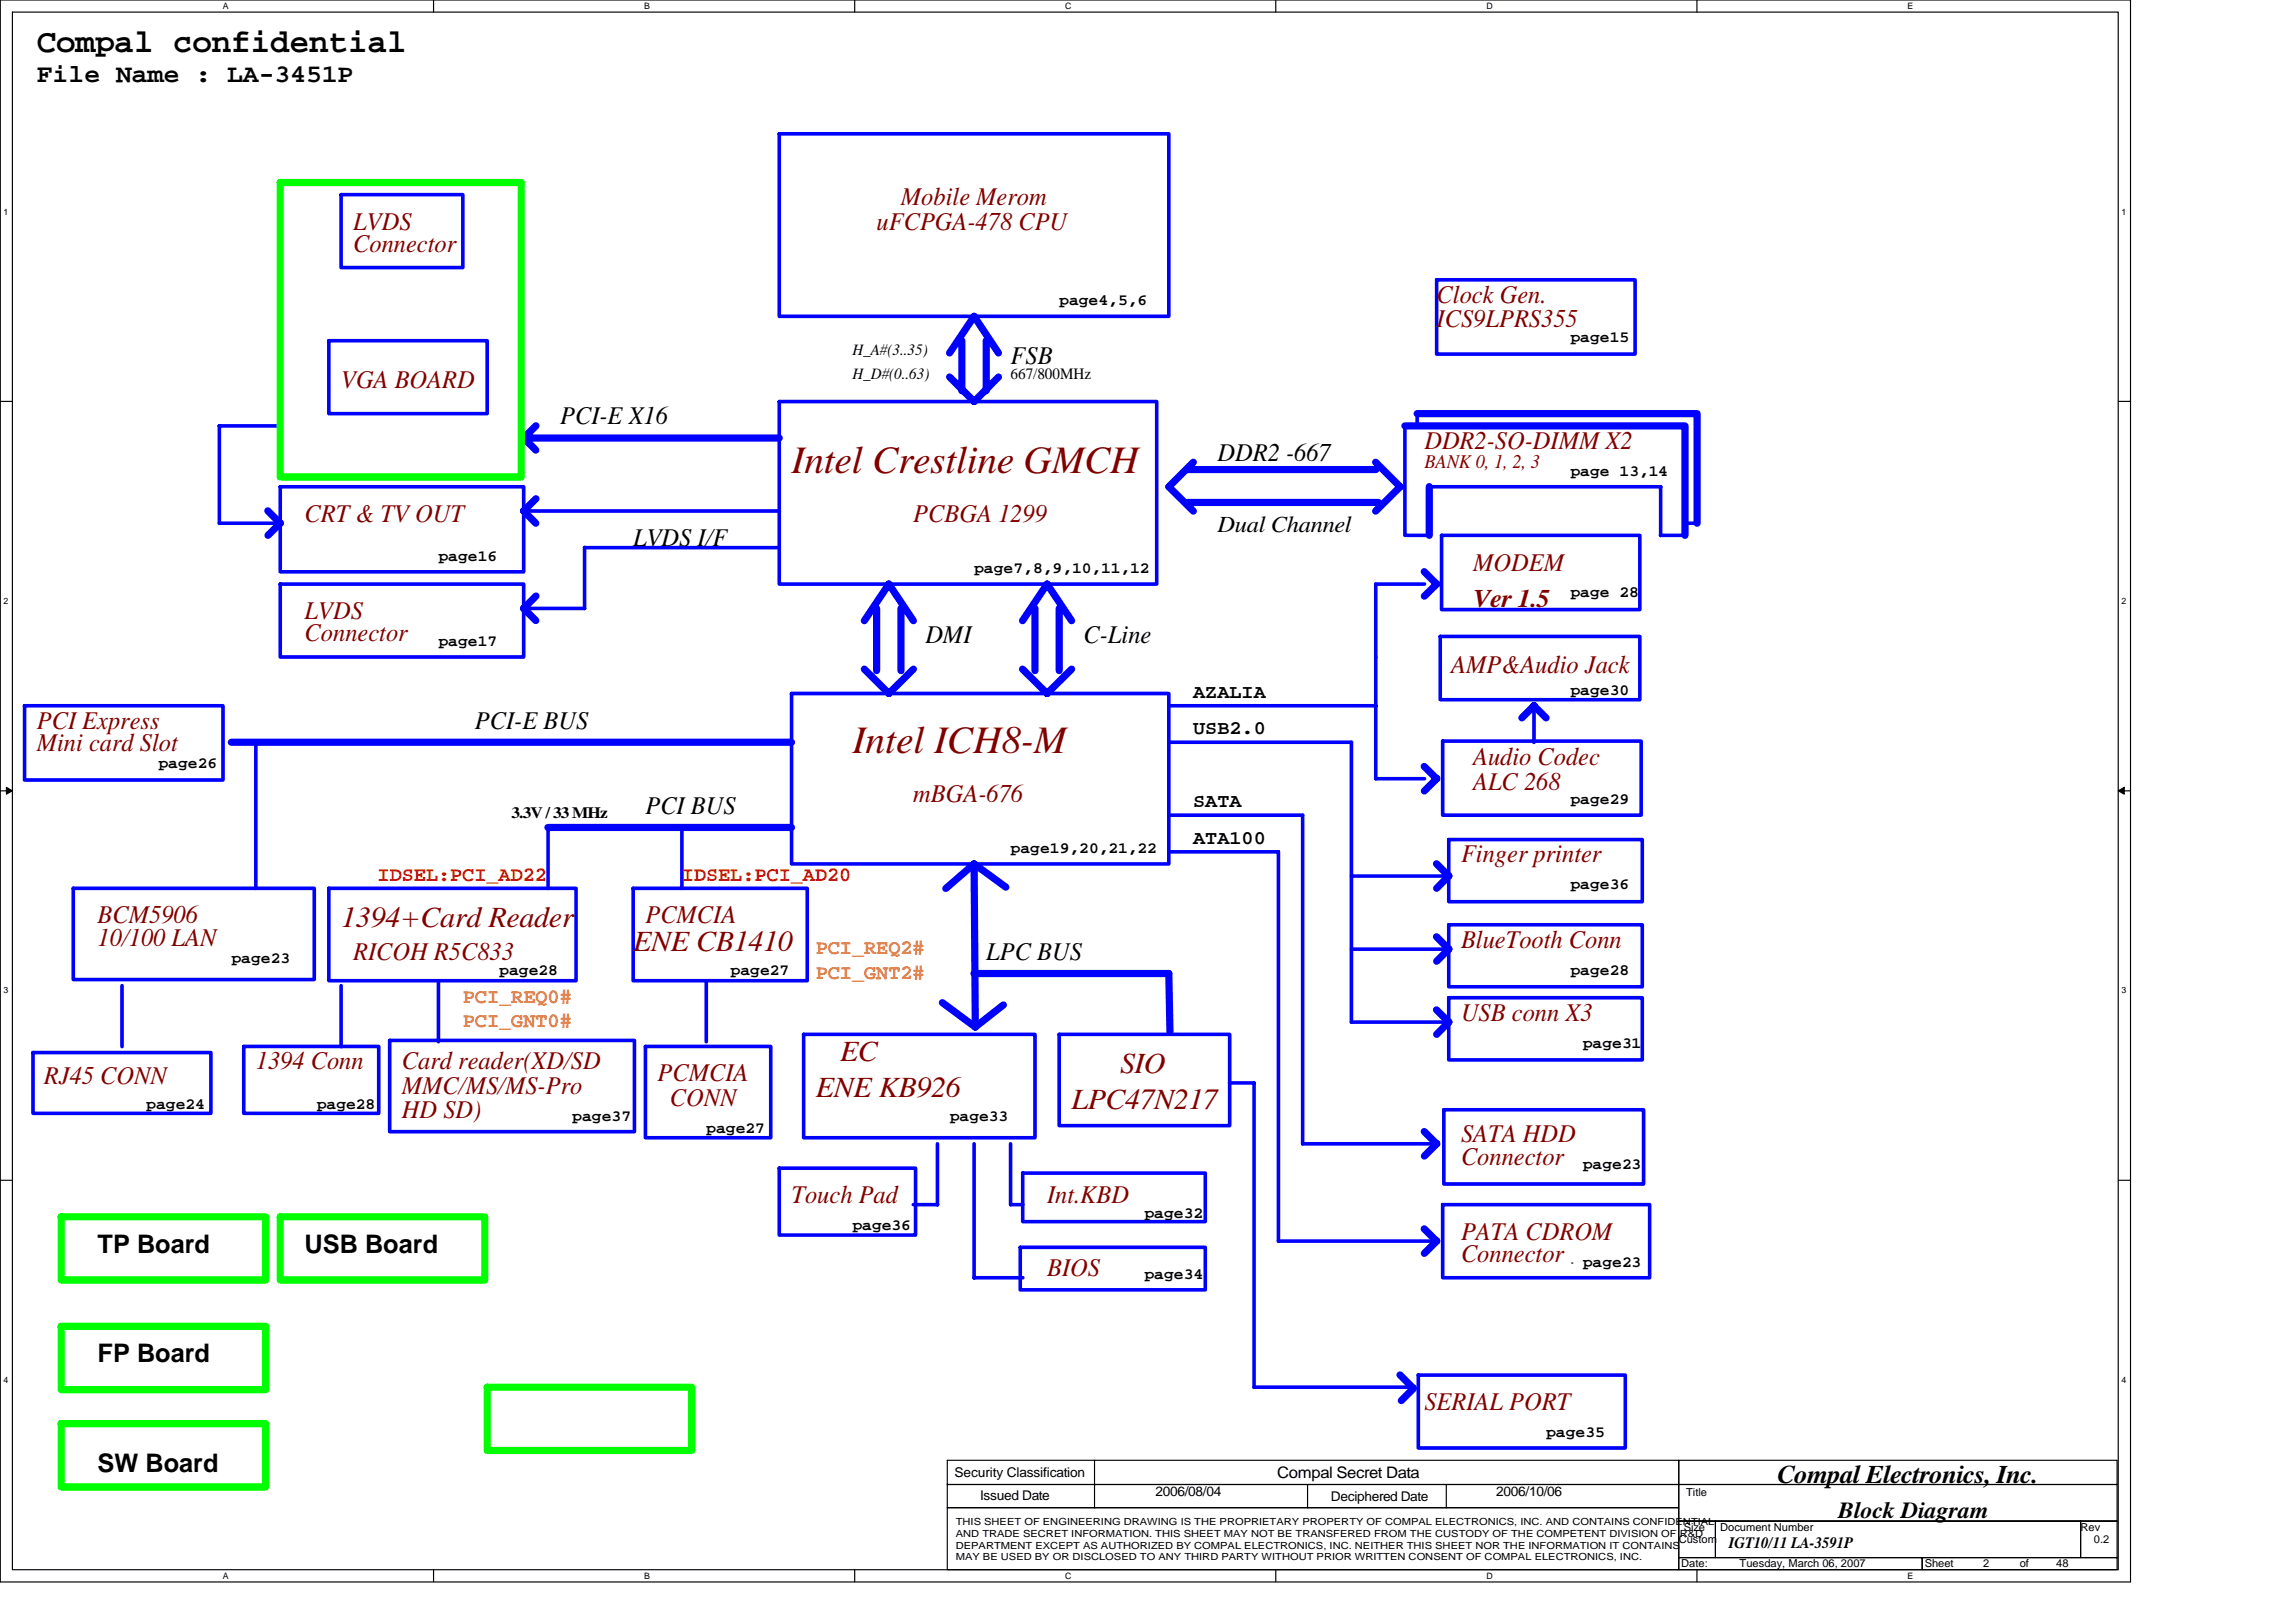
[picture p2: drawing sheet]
<svg xmlns="http://www.w3.org/2000/svg" width="297mm" height="210mm" viewBox="0 0 297 210" stroke-linecap="round" stroke-linejoin="round" font-family="sans-serif">
<defs><g id="words">
<g font-size="5" fill="#800000">
<text x="102.4" y="61.2">Intel Crestline GMCH</text>
<text x="110.3" y="97.4">Intel ICH8-M</text>
</g>
<text font-size="4.3" x="4.8" y="6.7">Compal confidential</text>
<g font-size="3.8" fill="#800000">
<text x="44.1" y="119.9">1394+Card Reader</text>
<text x="81.9" y="123.1">ENE CB1410</text>
<text x="108.7" y="137.2">EC</text>
<text x="105.5" y="142">ENE KB926</text>
<text x="138.6" y="143.5">LPC47N217</text>
<text x="144.9" y="138.8">SIO</text>
</g>
<g font-size="3.3">
<text x="4.8" y="10.6">File Name : LA-3451P</text>
<text x="130.7" y="47.1">FSB</text>
<text x="72.5" y="54.9">PCI-E X16</text>
<text x="157.5" y="59.6">DDR2 -667</text>
<text x="81.9" y="70.7">LVDS I/F</text>
<text x="119.7" y="83.3">DMI</text>
<text x="140.2" y="83.3">C-Line</text>
<text x="61.4" y="94.3">PCI-E BUS</text>
<text x="83.5" y="105.3">PCI BUS</text>
<text x="127.6" y="124.2">LPC BUS</text>
<text x="12.6" y="162.1">TP Board</text>
<text x="39.4" y="162.1">USB Board</text>
<text x="12.6" y="176.3">FP Board</text>
<text x="12.6" y="190.5">SW Board</text>
<text x="230" y="192">Compal Electronics, Inc.</text>
</g>
<g font-size="3.3" fill="#800000">
<text x="45.7" y="29.7">LVDS</text>
<text x="113.4" y="29.7">uFCPGA-478 CPU</text>
<text x="116.6" y="26.6">Mobile Merom</text>
<text x="45.7" y="32.6">Connector</text>
<text x="185.9" y="39.2">Clock Gen.</text>
<text x="185.9" y="42.3">ICS9LPRS355</text>
<text x="44.1" y="50.2">VGA BOARD</text>
<text x="184.3" y="58.1">DDR2-SO-DIMM X2</text>
<text x="39.4" y="67.5">CRT &amp; TV OUT</text>
<text x="118.1" y="67.5">PCBGA 1299</text>
<text x="190.6" y="73.8">MODEM</text>
<text x="39.4" y="80.1">LVDS</text>
<text x="39.4" y="83">Connector</text>
<text x="190.6" y="78.6">Ver 1.5</text>
<text x="187.7" y="87.1">AMP&amp;Audio Jack</text>
<text x="4.8" y="94.3">PCI Express</text>
<text x="4.8" y="97.2">Mini card Slot</text>
<text x="190.6" y="99">Audio Codec</text>
<text x="118.1" y="103.7">mBGA-676</text>
<text x="190.6" y="102.2">ALC 268</text>
<text x="189" y="111.6">Finger printer</text>
<text x="12.6" y="119.5">BCM5906</text>
<text x="83.5" y="119.5">PCMCIA</text>
<text x="12.6" y="122.4">10/100 LAN</text>
<text x="45.7" y="124.2">RICOH R5C833</text>
<text x="189" y="122.6">BlueTooth Conn</text>
<text x="189" y="132.1">USB conn X3</text>
<text x="5.7" y="140.3">RJ45 CONN</text>
<text x="33.1" y="138.4">1394 Conn</text>
<text x="52" y="138.4">Card reader(XD/SD</text>
<text x="52" y="141.5">MMC/MS/MS-Pro</text>
<text x="85.1" y="140">PCMCIA</text>
<text x="86.7" y="143.1">CONN</text>
<text x="52" y="144.7">HD SD)</text>
<text x="189" y="147.8">SATA HDD</text>
<text x="102.4" y="155.7">Touch Pad</text>
<text x="135.5" y="155.7">Int.KBD</text>
<text x="189" y="150.7">Connector</text>
<text x="189" y="160.4">PATA CDROM</text>
<text x="135.5" y="165.2">BIOS</text>
<text x="189" y="163.3">Connector</text>
<text x="184.3" y="182.5">SERIAL PORT</text>
</g>
<g font-size="3">
<text x="157.5" y="68.8">Dual Channel</text>
<text x="237.8" y="196.4">Block Diagram</text>
</g>
<g font-size="2.7" fill="#f00">
<text x="48.8" y="114">IDSEL:PCI_AD22</text>
<text x="88.2" y="114">IDSEL:PCI_AD20</text>
</g>
<g font-size="2.7" fill="#ff8000">
<text x="105.5" y="123.5">PCI_REQ2#</text>
<text x="59.9" y="129.8">PCI_REQ0#</text>
<text x="105.5" y="126.6">PCI_GNT2#</text>
<text x="59.9" y="132.9">PCI_GNT0#</text>
</g>
<text font-size="2.5" fill="#800000" x="184.3" y="60.5">BANK 0, 1, 2, 3</text>
<g font-size="2.5">
<text x="154.4" y="90.3">AZALIA</text>
<text x="154.4" y="95">USB2.0</text>
<text x="154.4" y="104.5">SATA</text>
<text x="154.4" y="109.2">ATA100</text>
</g>
<g font-size="2.1">
<text x="137" y="39.5">page4,5,6</text>
<text x="110.3" y="45.9">H_A#(3..35)</text>
<text x="203.2" y="44.2">page15</text>
<text x="110.3" y="49.1">H_D#(0..63)</text>
<text x="130.7" y="49.1">667/800MHz</text>
<text x="203.2" y="61.6">page 13,14</text>
<text x="56.7" y="72.6">page16</text>
<text x="126" y="74.2">page7,8,9,10,11,12</text>
<text x="203.2" y="77.3">page 28</text>
<text x="56.7" y="83.6">page17</text>
<text x="203.2" y="89.9">page30</text>
<text x="20.5" y="99.4">page26</text>
<text x="66.2" y="105.8">3.3V / 33 MHz</text>
<text x="203.2" y="104.1">page29</text>
<text x="130.7" y="110.4">page19,20,21,22</text>
<text x="203.2" y="115.1">page36</text>
<text x="29.9" y="124.6">page23</text>
<text x="64.6" y="126.1">page28</text>
<text x="94.5" y="126.1">page27</text>
<text x="203.2" y="126.1">page28</text>
<text x="204.8" y="135.6">page31</text>
<text x="18.9" y="143.5">page24</text>
<text x="41" y="143.5">page28</text>
<text x="74" y="145">page37</text>
<text x="91.4" y="146.6">page27</text>
<text x="122.9" y="145">page33</text>
<text x="204.8" y="151.3">page23</text>
<text x="110.3" y="159.2">page36</text>
<text x="148.1" y="157.6">page32</text>
<text x="148.1" y="165.5">page34</text>
<text x="204.8" y="163.9">page23</text>
<text x="200" y="186">page35</text>
<text x="165.2" y="191.3">Compal Secret Data</text>
<text x="223.6" y="200.3">IGT10/11 LA-3591P</text>
</g>
<g font-size="1.7">
<text x="123.5" y="191.1">Security Classification</text>
<text x="126.8" y="194.1">Issued Date</text>
<text x="149.5" y="193.7">2006/08/04</text>
<text x="172.2" y="194.3">Deciphered Date</text>
<text x="193.6" y="193.7">2006/10/06</text>
</g>
<g font-size="1.4">
<text x="218.1" y="193.5">Title</text>
<text x="217.2" y="199.7">Custom</text>
<text x="217.5" y="202.8">Date:</text>
<text x="217.8" y="198.1">Size</text>
<text x="222.5" y="198.1">Document Number</text>
<text x="225.1" y="202.8">Tuesday, March 06, 2007</text>
<text x="249" y="202.8">Sheet</text>
<text x="256.6" y="202.8">2</text>
<text x="261.3" y="202.8">of</text>
<text x="266" y="202.8">48</text>
<text x="269.2" y="198.1">Rev</text>
<text x="270.9" y="199.7">0.2</text>
</g>
<g font-size="1.3">
<text x="123.7" y="197.4">THIS SHEET OF ENGINEERING DRAWING IS THE PROPRIETARY PROPERTY OF COMPAL ELECTRONICS, INC. AND CONTAINS CONFIDENTIAL</text>
<text x="123.7" y="198.9">AND TRADE SECRET INFORMATION. THIS SHEET MAY NOT BE TRANSFERED FROM THE CUSTODY OF THE COMPETENT DIVISION OF R&amp;D</text>
<text x="123.7" y="200.4">DEPARTMENT EXCEPT AS AUTHORIZED BY COMPAL ELECTRONICS, INC. NEITHER THIS SHEET NOR THE INFORMATION IT CONTAINS</text>
<text x="123.7" y="201.9">MAY BE USED BY OR DISCLOSED TO ANY THIRD PARTY WITHOUT PRIOR WRITTEN CONSENT OF COMPAL ELECTRONICS, INC.</text>
</g>
<g font-size="1.1">
<text x="28.8" y="1.2">A</text>
<text x="83.3" y="1.2">B</text>
<text x="137.8" y="1.2">C</text>
<text x="192.3" y="1.2">D</text>
<text x="246.8" y="1.2">E</text>
<text x=".4" y="27.8">1</text>
<text x="274.4" y="27.8">1</text>
<text x=".4" y="78.1">2</text>
<text x="274.4" y="78.1">2</text>
<text x=".4" y="128.5">3</text>
<text x="274.4" y="128.5">3</text>
<text x=".4" y="178.9">4</text>
<text x="274.4" y="178.9">4</text>
<text x="28.8" y="204.3">A</text>
<text x="83.3" y="204.3">B</text>
<text x="137.8" y="204.3">C</text>
<text x="192.3" y="204.3">D</text>
<text x="246.8" y="204.3">E</text>
</g>
</g></defs>
<path d="M0 0h275.6v204.7h-275.6zM1.6 1.6h272.4v201.5h-272.4z" fill="none" stroke="#000" stroke-width=".15"/>
<g fill="#fff">
<path d="M28.8 .1h.8v1.3h-.8z"/>
<path d="M28.8 203.3h.8v1.3h-.8z"/>
</g>
<path d="M56.1 0v1.6M56.1 203.1v1.6" fill="none" stroke="#000" stroke-width=".15"/>
<g fill="#fff">
<path d="M83.3 .1h.8v1.3h-.8z"/>
<path d="M83.3 203.3h.8v1.3h-.8z"/>
</g>
<path d="M110.6 0v1.6M110.6 203.1v1.6" fill="none" stroke="#000" stroke-width=".15"/>
<g fill="#fff">
<path d="M137.8 .1h.8v1.3h-.8z"/>
<path d="M137.8 203.3h.8v1.3h-.8z"/>
</g>
<path d="M165.1 0v1.6M165.1 203.1v1.6" fill="none" stroke="#000" stroke-width=".15"/>
<g fill="#fff">
<path d="M192.3 .1h.8v1.3h-.8z"/>
<path d="M192.3 203.3h.8v1.3h-.8z"/>
</g>
<path d="M219.5 0v1.6M219.5 203.1v1.6" fill="none" stroke="#000" stroke-width=".15"/>
<g fill="#fff">
<path d="M246.8 .1h.7v1.3h-.7z"/>
<path d="M246.8 203.3h.7v1.3h-.7z"/>
<path d="M.4 26.8h.7v1.2h-.7z"/>
<path d="M274.4 26.8h.7v1.2h-.7z"/>
<path d="M.4 77.1h.7v1.3h-.7z"/>
<path d="M274.4 77.1h.7v1.3h-.7z"/>
</g>
<path d="M0 51.9h1.6M274 51.9h1.6" fill="none" stroke="#000" stroke-width=".15"/>
<g fill="#fff">
<path d="M.4 127.5h.7v1.3h-.7z"/>
<path d="M274.4 127.5h.7v1.3h-.7z"/>
</g>
<path d="M0 102.3h1.6M274 102.3h1.6" fill="none" stroke="#000" stroke-width=".15"/>
<path d="M.8 101.9l.8 .4-.8 .5zM274 102.3l.8-.4v.9z" fill="#000" stroke="#000" stroke-width=".13"/>
<g fill="#fff">
<path d="M.4 177.9h.7v1.3h-.7z"/>
<path d="M274.4 177.9h.7v1.3h-.7z"/>
</g>
<g fill="none" stroke="#000" stroke-width=".15">
<path d="M0 152.7h1.6M274 152.7h1.6M203.3 163.4h.2M122.6 189h94.6v3.1h-94.6zM122.6 192.1h94.6v3h-94.6zM122.6 195.1h94.6v8h-94.6zM141.6 189v6.1M169.2 192.1v3M187.1 192.1v3M217.2 189h56.7v3.1h-56.7zM217.2 192.1h56.7v4.7h-56.7zM217.2 196.8h4.7v4.8h-4.7z"/>
<path d="M221.9 196.8h47.3v4.8h-47.3zM269.2 196.8h4.7v4.8h-4.7zM217.2 201.6h31.5v1.5h-31.5zM248.7 201.6h25.2v1.5h-25.2z"/>
</g>
<g fill="none" stroke="#00f" stroke-width=".47">
<path d="M100.8 17.3h50.4v23.6h-50.4zM44.1 25.2h15.8v9.4h-15.8zM185.9 36.2h25.6v9.6h-25.6zM28.4 55.1h7.9M28.4 55.1v12.6M42.5 44.1h20.5v9.4h-20.5zM100.8 52h48.8v23.6h-48.8zM181.8 55.1v14.2h3.1M183.3 53.5v1.6M28.4 67.7h7.9M36.3 63h31.5v11h-31.5zM36.3 75.6h31.5v9.4h-31.5z"/>
<path d="M67.8 78.7h7.8M67.8 66.1h33M75.6 70.8v7.9M75.6 70.9h25.2M184.3 75.6h-6.3v25.2h6.3M184.9 63h30M186.5 69.3h25.6v9.6h-25.6zM214.8 69.3h3.2M214.8 63v6.3M218 67.7h1.6M3.2 91.3h25.6v9.6h-25.6zM33.1 96.1v18.9"/>
<path d="M102.4 89.7h48.8v22.1h-48.8zM151.2 96.1h23.6v36.2h12.6M151.2 91.3h26.8M186.3 82.4h25.8v8.2h-25.8zM186.6 95.9h25.7v9.6h-25.7zM198.5 91.3v4.8M9.5 115h31.2v11.8h-31.2zM42.5 115h32v11.9h-32zM70.9 107.1v7.9M81.9 115h22.5v11.9h-22.5zM88.2 107.1v7.9M151.2 105.5h17.3v42.5h17.4"/>
<path d="M151.2 110.2h14.2v50.4M174.8 113.4h12.6M187.4 119.7h25.1v8h-25.1zM187.4 108.6h25.1v8.1h-25.1zM4.3 136.2h23v7.9h-23zM15.8 127.6v7.8M31.5 135.4h17.5v8.7h-17.5zM44.1 127.6v7.8M50.4 134.6h31.7v11.9h-31.7zM56.7 126.9v7.9M83.5 135.4h16.2v11.8h-16.2zM91.4 126.9v7.9"/>
<path d="M104 133.9h29.9v13.3h-29.9zM137 133.9h22.1v11.8h-22.1zM174.8 122.8h12.6M187.4 129.1h25.1v8.1h-25.1zM100.8 151.2h17.6v8.6h-17.6zM118.1 155.9h3.2M121.3 148v7.9M126 148v17.4M130.7 155.9h1.6M130.7 148v7.9M132.3 151.8h23.6v6.3h-23.6zM159.1 140.1h3.1v39.4"/>
<path d="M186.6 155.9h26.8v9.5h-26.8zM186.8 143.6h25.8v9.6h-25.8zM126 165.4h6.3M132 161.4h23.9v5.5h-23.9zM162.2 179.5h20.5M165.4 160.6h20.5M183.5 177.9h26.8v9.5h-26.8z"/>
</g>
<g fill="none" stroke="#00f" stroke-width=".93">
<path d="M67.7 56.7h33.1M67.7 56.7l1.6 1.6M69.3 55.1l-1.5 1.6M122.8 45.7l3.2-4.8 3.2 4.8M122.8 48.8l3.2 3.2 3.2-3.2M124.4 44.1v6.5M127.6 44.1v6.5M154.4 59.8l-3.2 3.2 3.2 3.1M178 59.8l3.1 3.2-3.1 3.1M181.8 55.1h36.2v14.2M183.3 53.5h36.3v14.2M34.6 66.1l1.7 1.6"/>
<path d="M36.3 67.7l-1.6 1.6M67.7 78.7l1.6 1.6M67.7 66.1l1.6 1.6M69.3 77.1l-1.5 1.6M69.3 64.5l-1.5 1.6M113.4 78.7v8.1M116.6 78.7v8.1M133.9 78.7v8.1M137 78.7v8.1M153.6 65h24.7M153.6 60.8h24.4M184.3 74l1.6 1.6"/>
<path d="M184.9 63v6.3M185.9 75.6l-1.6 1.6M29.9 96.1h72.5M111.8 80.3l3.2-4.7 3.2 4.7M111.8 86.6l3.2 3.1 3.2-3.1M132.3 80.3l3.2-4.7 3.1 4.7M132.3 86.6l3.2 3.1 3.1-3.1M184.3 99.2l1.6 1.6M198.4 91.3l1.6 1.6M198.5 91.3l-1.6 1.6M70.9 107.1h31.5M126 111.8l-3.6 3.2"/>
<path d="M126 111.8l4.1 3M126 111.8l.2 20.2M185.8 111.8l1.6 1.6M185.9 100.8l-1.6 1.6M187.4 113.3l-1.5 1.7M121.9 129.8l4.3 3.1M126 126h25.2l.2 7.5M129.8 130l-3.6 2.9M185.8 121.2l1.6 1.6M185.8 130.7l1.6 1.6M187.4 122.8l-1.5 1.6M187.4 132.2l-1.5 1.7"/>
<path d="M184.3 146.4l1.6 1.6M184.3 159l1.6 1.6M185.9 148l-1.6 1.6M181.1 177.9l1.6 1.6M182.9 179.7l-1.6 1.6M185.9 160.6l-1.6 1.6"/>
</g>
<path d="M36.3 23.6h31.1v38.1h-31.1zM7.9 157.5h26.5v8.2h-26.5zM36.3 157.5h26.4v8.2h-26.4zM7.9 171.6h26.5v8.2h-26.5zM63 179.5h26.5v8.2h-26.5zM7.9 184.2h26.5v8.2h-26.5z" fill="none" stroke="#0f0" stroke-width=".93"/>
<use href="#words"/>
</svg>
